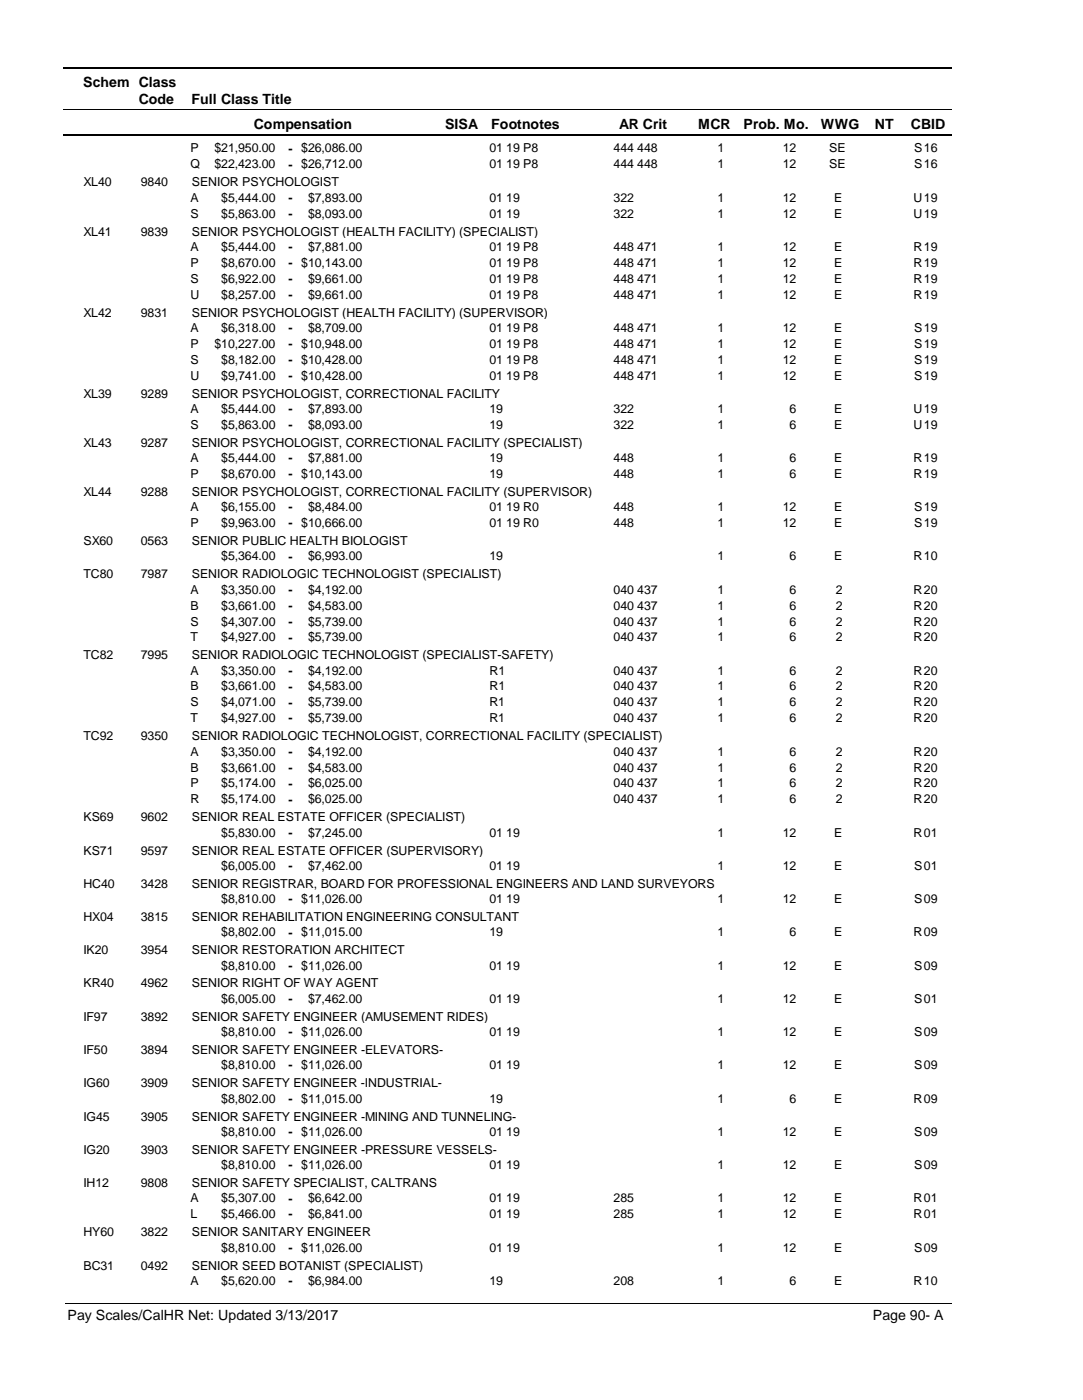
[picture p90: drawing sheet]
<svg xmlns="http://www.w3.org/2000/svg" width="216mm" height="279mm" viewBox="0 0 216 279" stroke-linecap="round" stroke-linejoin="round" font-family="sans-serif">
<defs><g id="words">
<g font-size="2.8">
<text x="16.6" y="17.3">Schem Class</text>
<text x="27.7" y="20.7">Code</text>
<text x="38.2" y="20.7">Full Class Title</text>
<text x="50.6" y="25.7">Compensation</text>
<text x="88.7" y="25.7">SISA</text>
<text x="98" y="25.7">Footnotes</text>
<text x="123.5" y="25.7">AR Crit</text>
<text x="139.2" y="25.7">MCR</text>
<text x="148.3" y="25.7">Prob. Mo.</text>
<text x="163.7" y="25.7">WWG</text>
<text x="174.5" y="25.7">NT</text>
<text x="181.6" y="25.7">CBID</text>
<text x="13.5" y="263.5">Pay Scales/CalHR Net: Updated 3/13/2017</text>
<text x="174.1" y="263.5">Page 90- A</text>
</g>
<g font-size="2.5">
<text x="38" y="30.4">P</text>
<text x="38" y="33.6">Q</text>
<text x="42.8" y="30.4">$21,950.00</text>
<text x="42.8" y="33.6">$22,423.00</text>
<text x="57.5" y="30.5">-</text>
<text x="57.5" y="33.6">-</text>
<text x="60.1" y="30.4">$26,086.00</text>
<text x="60.1" y="33.6">$26,712.00</text>
<text x="97.6" y="30.4">01 19 P8</text>
<text x="97.6" y="33.6">01 19 P8</text>
<text x="122.4" y="30.4">444 448</text>
<text x="122.4" y="33.6">444 448</text>
<text x="143.1" y="30.4">1</text>
<text x="143.1" y="33.6">1</text>
<text x="156.1" y="30.4">12</text>
<text x="156.1" y="33.6">12</text>
<text x="165.4" y="30.4">SE</text>
<text x="165.4" y="33.6">SE</text>
<text x="182.3" y="30.4">S</text>
<text x="182.3" y="33.6">S</text>
<text x="184.2" y="30.4">16</text>
<text x="184.2" y="33.6">16</text>
<text x="16.6" y="37.2">XL40</text>
<text x="28.1" y="37.2">9840</text>
<text x="38" y="40.3">A</text>
<text x="38.2" y="37.2">SENIOR PSYCHOLOGIST</text>
<text x="44.1" y="40.3">$5,444.00</text>
<text x="57.5" y="40.3">-</text>
<text x="61.4" y="40.3">$7,893.00</text>
<text x="97.6" y="40.3">01 19</text>
<text x="122.4" y="40.3">322</text>
<text x="143.1" y="40.3">1</text>
<text x="156.1" y="40.3">12</text>
<text x="166.3" y="40.3">E</text>
<text x="182.2" y="40.3">U</text>
<text x="184.2" y="40.3">19</text>
<text x="16.6" y="47">XL41</text>
<text x="28.1" y="47">9839</text>
<text x="38" y="43.4">S</text>
<text x="38.2" y="47">SENIOR PSYCHOLOGIST (HEALTH FACILITY) (SPECIALIST)</text>
<text x="44.1" y="43.4">$5,863.00</text>
<text x="57.5" y="43.5">-</text>
<text x="61.4" y="43.4">$8,093.00</text>
<text x="97.6" y="43.4">01 19</text>
<text x="122.4" y="43.4">322</text>
<text x="143.1" y="43.4">1</text>
<text x="156.1" y="43.4">12</text>
<text x="166.3" y="43.4">E</text>
<text x="182.2" y="43.4">U</text>
<text x="184.2" y="43.4">19</text>
<text x="38" y="50.1">A</text>
<text x="38" y="53.3">P</text>
<text x="44.1" y="50.1">$5,444.00</text>
<text x="44.1" y="53.3">$8,670.00</text>
<text x="57.5" y="50.1">-</text>
<text x="57.5" y="53.3">-</text>
<text x="60.1" y="53.3">$10,143.00</text>
<text x="61.4" y="50.1">$7,881.00</text>
<text x="97.6" y="50.1">01 19 P8</text>
<text x="97.6" y="53.3">01 19 P8</text>
<text x="122.4" y="50.1">448 471</text>
<text x="122.4" y="53.3">448 471</text>
<text x="143.1" y="50.1">1</text>
<text x="143.1" y="53.3">1</text>
<text x="156.1" y="50.1">12</text>
<text x="156.1" y="53.3">12</text>
<text x="166.3" y="50.1">E</text>
<text x="166.3" y="53.3">E</text>
<text x="182.2" y="50.1">R</text>
<text x="182.2" y="53.3">R</text>
<text x="184.2" y="50.1">19</text>
<text x="184.2" y="53.3">19</text>
<text x="38" y="56.4">S</text>
<text x="38" y="59.6">U</text>
<text x="44.1" y="56.4">$6,922.00</text>
<text x="44.1" y="59.6">$8,257.00</text>
<text x="57.5" y="56.5">-</text>
<text x="57.5" y="59.7">-</text>
<text x="61.4" y="56.4">$9,661.00</text>
<text x="61.4" y="59.6">$9,661.00</text>
<text x="97.6" y="56.4">01 19 P8</text>
<text x="97.6" y="59.6">01 19 P8</text>
<text x="122.4" y="56.4">448 471</text>
<text x="122.4" y="59.6">448 471</text>
<text x="143.1" y="56.4">1</text>
<text x="143.1" y="59.6">1</text>
<text x="156.1" y="56.4">12</text>
<text x="156.1" y="59.6">12</text>
<text x="166.3" y="56.4">E</text>
<text x="166.3" y="59.6">E</text>
<text x="182.2" y="56.4">R</text>
<text x="182.2" y="59.6">R</text>
<text x="184.2" y="56.4">19</text>
<text x="184.2" y="59.6">19</text>
<text x="16.6" y="63.2">XL42</text>
<text x="28.1" y="63.2">9831</text>
<text x="38.2" y="63.2">SENIOR PSYCHOLOGIST (HEALTH FACILITY) (SUPERVISOR)</text>
<text x="38" y="66.2">A</text>
<text x="38" y="69.4">P</text>
<text x="42.8" y="69.4">$10,227.00</text>
<text x="44.1" y="66.2">$6,318.00</text>
<text x="57.5" y="66.3">-</text>
<text x="57.5" y="69.4">-</text>
<text x="60.1" y="69.4">$10,948.00</text>
<text x="61.4" y="66.2">$8,709.00</text>
<text x="97.6" y="66.2">01 19 P8</text>
<text x="97.6" y="69.4">01 19 P8</text>
<text x="122.4" y="66.2">448 471</text>
<text x="122.4" y="69.4">448 471</text>
<text x="143.1" y="66.2">1</text>
<text x="143.1" y="69.4">1</text>
<text x="156.1" y="66.2">12</text>
<text x="156.1" y="69.4">12</text>
<text x="166.3" y="66.2">E</text>
<text x="166.3" y="69.4">E</text>
<text x="182.3" y="66.2">S</text>
<text x="182.3" y="69.4">S</text>
<text x="184.2" y="66.2">19</text>
<text x="184.2" y="69.4">19</text>
<text x="38" y="72.6">S</text>
<text x="38" y="75.8">U</text>
<text x="44.1" y="72.6">$8,182.00</text>
<text x="44.1" y="75.8">$9,741.00</text>
<text x="57.5" y="72.6">-</text>
<text x="57.5" y="75.8">-</text>
<text x="60.1" y="72.6">$10,428.00</text>
<text x="60.1" y="75.8">$10,428.00</text>
<text x="97.6" y="72.6">01 19 P8</text>
<text x="97.6" y="75.8">01 19 P8</text>
<text x="122.4" y="72.6">448 471</text>
<text x="122.4" y="75.8">448 471</text>
<text x="143.1" y="72.6">1</text>
<text x="143.1" y="75.8">1</text>
<text x="156.1" y="72.6">12</text>
<text x="156.1" y="75.8">12</text>
<text x="166.3" y="72.6">E</text>
<text x="166.3" y="75.8">E</text>
<text x="182.3" y="72.6">S</text>
<text x="182.3" y="75.8">S</text>
<text x="184.2" y="72.6">19</text>
<text x="184.2" y="75.8">19</text>
<text x="16.6" y="79.3">XL39</text>
<text x="28.1" y="79.3">9289</text>
<text x="38" y="82.4">A</text>
<text x="38.2" y="79.3">SENIOR PSYCHOLOGIST, CORRECTIONAL FACILITY</text>
<text x="44.1" y="82.4">$5,444.00</text>
<text x="57.5" y="82.4">-</text>
<text x="61.4" y="82.4">$7,893.00</text>
<text x="97.6" y="82.4">19</text>
<text x="122.4" y="82.4">322</text>
<text x="143.1" y="82.4">1</text>
<text x="157.5" y="82.4">6</text>
<text x="166.3" y="82.4">E</text>
<text x="182.2" y="82.4">U</text>
<text x="184.2" y="82.4">19</text>
<text x="16.6" y="89.2">XL43</text>
<text x="28.1" y="89.2">9287</text>
<text x="38" y="85.6">S</text>
<text x="38.2" y="89.2">SENIOR PSYCHOLOGIST, CORRECTIONAL FACILITY (SPECIALIST)</text>
<text x="44.1" y="85.6">$5,863.00</text>
<text x="57.5" y="85.6">-</text>
<text x="61.4" y="85.6">$8,093.00</text>
<text x="97.6" y="85.6">19</text>
<text x="122.4" y="85.6">322</text>
<text x="143.1" y="85.6">1</text>
<text x="157.5" y="85.6">6</text>
<text x="166.3" y="85.6">E</text>
<text x="182.2" y="85.6">U</text>
<text x="184.2" y="85.6">19</text>
<text x="38" y="92.2">A</text>
<text x="38" y="95.4">P</text>
<text x="44.1" y="92.2">$5,444.00</text>
<text x="44.1" y="95.4">$8,670.00</text>
<text x="57.5" y="92.3">-</text>
<text x="57.5" y="95.5">-</text>
<text x="60.1" y="95.4">$10,143.00</text>
<text x="61.4" y="92.2">$7,881.00</text>
<text x="97.6" y="92.2">19</text>
<text x="97.6" y="95.4">19</text>
<text x="122.4" y="92.2">448</text>
<text x="122.4" y="95.4">448</text>
<text x="143.1" y="92.2">1</text>
<text x="143.1" y="95.4">1</text>
<text x="157.5" y="92.2">6</text>
<text x="157.5" y="95.4">6</text>
<text x="166.3" y="92.2">E</text>
<text x="166.3" y="95.4">E</text>
<text x="182.2" y="92.2">R</text>
<text x="182.2" y="95.4">R</text>
<text x="184.2" y="92.2">19</text>
<text x="184.2" y="95.4">19</text>
<text x="16.6" y="99">XL44</text>
<text x="28.1" y="99">9288</text>
<text x="38.2" y="99">SENIOR PSYCHOLOGIST, CORRECTIONAL FACILITY (SUPERVISOR)</text>
<text x="38" y="102">A</text>
<text x="38" y="105.2">P</text>
<text x="44.1" y="102">$6,155.00</text>
<text x="44.1" y="105.2">$9,963.00</text>
<text x="57.5" y="102.1">-</text>
<text x="57.5" y="105.2">-</text>
<text x="60.1" y="105.2">$10,666.00</text>
<text x="61.4" y="102">$8,484.00</text>
<text x="97.6" y="102">01 19 R0</text>
<text x="97.6" y="105.2">01 19 R0</text>
<text x="122.4" y="102">448</text>
<text x="122.4" y="105.2">448</text>
<text x="143.1" y="102">1</text>
<text x="143.1" y="105.2">1</text>
<text x="156.1" y="102">12</text>
<text x="156.1" y="105.2">12</text>
<text x="166.3" y="102">E</text>
<text x="166.3" y="105.2">E</text>
<text x="182.3" y="102">S</text>
<text x="182.3" y="105.2">S</text>
<text x="184.2" y="102">19</text>
<text x="184.2" y="105.2">19</text>
<text x="16.6" y="108.8">SX60</text>
<text x="28.1" y="108.8">0563</text>
<text x="38.2" y="108.8">SENIOR PUBLIC HEALTH BIOLOGIST</text>
<text x="44.1" y="111.8">$5,364.00</text>
<text x="57.5" y="111.9">-</text>
<text x="61.4" y="111.8">$6,993.00</text>
<text x="97.6" y="111.8">19</text>
<text x="143.1" y="111.8">1</text>
<text x="157.5" y="111.8">6</text>
<text x="166.3" y="111.8">E</text>
<text x="182.2" y="111.8">R</text>
<text x="184.2" y="111.8">10</text>
<text x="16.6" y="115.4">TC80</text>
<text x="28.1" y="115.4">7987</text>
<text x="38" y="118.5">A</text>
<text x="38.2" y="115.4">SENIOR RADIOLOGIC TECHNOLOGIST (SPECIALIST)</text>
<text x="44.1" y="118.5">$3,350.00</text>
<text x="57.5" y="118.5">-</text>
<text x="61.4" y="118.5">$4,192.00</text>
<text x="122.4" y="118.5">040 437</text>
<text x="143.1" y="118.5">1</text>
<text x="157.5" y="118.5">6</text>
<text x="166.6" y="118.5">2</text>
<text x="182.2" y="118.5">R</text>
<text x="184.2" y="118.5">20</text>
<text x="38" y="121.7">B</text>
<text x="38" y="124.9">S</text>
<text x="44.1" y="121.7">$3,661.00</text>
<text x="44.1" y="124.9">$4,307.00</text>
<text x="57.5" y="121.7">-</text>
<text x="57.5" y="124.9">-</text>
<text x="61.4" y="121.7">$4,583.00</text>
<text x="61.4" y="124.9">$5,739.00</text>
<text x="122.4" y="121.7">040 437</text>
<text x="122.4" y="124.9">040 437</text>
<text x="143.1" y="121.7">1</text>
<text x="143.1" y="124.9">1</text>
<text x="157.5" y="121.7">6</text>
<text x="157.5" y="124.9">6</text>
<text x="166.6" y="121.7">2</text>
<text x="166.6" y="124.9">2</text>
<text x="182.2" y="121.7">R</text>
<text x="182.2" y="124.9">R</text>
<text x="184.2" y="121.7">20</text>
<text x="184.2" y="124.9">20</text>
<text x="16.6" y="131.6">TC82</text>
<text x="28.1" y="131.6">7995</text>
<text x="38" y="128">T</text>
<text x="38.2" y="131.6">SENIOR RADIOLOGIC TECHNOLOGIST (SPECIALIST-SAFETY)</text>
<text x="44.1" y="128">$4,927.00</text>
<text x="57.5" y="128.1">-</text>
<text x="61.4" y="128">$5,739.00</text>
<text x="122.4" y="128">040 437</text>
<text x="143.1" y="128">1</text>
<text x="157.5" y="128">6</text>
<text x="166.6" y="128">2</text>
<text x="182.2" y="128">R</text>
<text x="184.2" y="128">20</text>
<text x="38" y="134.6">A</text>
<text x="38" y="137.8">B</text>
<text x="44.1" y="134.6">$3,350.00</text>
<text x="44.1" y="137.8">$3,661.00</text>
<text x="57.5" y="134.7">-</text>
<text x="57.5" y="137.8">-</text>
<text x="61.4" y="134.6">$4,192.00</text>
<text x="61.4" y="137.8">$4,583.00</text>
<text x="97.6" y="134.6">R1</text>
<text x="97.6" y="137.8">R1</text>
<text x="122.4" y="134.6">040 437</text>
<text x="122.4" y="137.8">040 437</text>
<text x="143.1" y="134.6">1</text>
<text x="143.1" y="137.8">1</text>
<text x="157.5" y="134.6">6</text>
<text x="157.5" y="137.8">6</text>
<text x="166.6" y="134.6">2</text>
<text x="166.6" y="137.8">2</text>
<text x="182.2" y="134.6">R</text>
<text x="182.2" y="137.8">R</text>
<text x="184.2" y="134.6">20</text>
<text x="184.2" y="137.8">20</text>
<text x="38" y="141">S</text>
<text x="44.1" y="141">$4,071.00</text>
<text x="57.5" y="141">-</text>
<text x="61.4" y="141">$5,739.00</text>
<text x="97.6" y="141">R1</text>
<text x="122.4" y="141">040 437</text>
<text x="143.1" y="141">1</text>
<text x="157.5" y="141">6</text>
<text x="166.6" y="141">2</text>
<text x="182.2" y="141">R</text>
<text x="184.2" y="141">20</text>
<text x="16.6" y="147.7">TC92</text>
<text x="28.1" y="147.7">9350</text>
<text x="38" y="144.2">T</text>
<text x="38.2" y="147.7">SENIOR RADIOLOGIC TECHNOLOGIST, CORRECTIONAL FACILITY (SPECIALIST)</text>
<text x="44.1" y="144.2">$4,927.00</text>
<text x="57.5" y="144.2">-</text>
<text x="61.4" y="144.2">$5,739.00</text>
<text x="97.6" y="144.2">R1</text>
<text x="122.4" y="144.2">040 437</text>
<text x="143.1" y="144.2">1</text>
<text x="157.5" y="144.2">6</text>
<text x="166.6" y="144.2">2</text>
<text x="182.2" y="144.2">R</text>
<text x="184.2" y="144.2">20</text>
<text x="38" y="150.8">A</text>
<text x="38" y="154">B</text>
<text x="44.1" y="150.8">$3,350.00</text>
<text x="44.1" y="154">$3,661.00</text>
<text x="57.5" y="150.9">-</text>
<text x="57.5" y="154">-</text>
<text x="61.4" y="150.8">$4,192.00</text>
<text x="61.4" y="154">$4,583.00</text>
<text x="122.4" y="150.8">040 437</text>
<text x="122.4" y="154">040 437</text>
<text x="143.1" y="150.8">1</text>
<text x="143.1" y="154">1</text>
<text x="157.5" y="150.8">6</text>
<text x="157.5" y="154">6</text>
<text x="166.6" y="150.8">2</text>
<text x="166.6" y="154">2</text>
<text x="182.2" y="150.8">R</text>
<text x="182.2" y="154">R</text>
<text x="184.2" y="150.8">20</text>
<text x="184.2" y="154">20</text>
<text x="38" y="157.2">P</text>
<text x="38" y="160.3">R</text>
<text x="44.1" y="157.2">$5,174.00</text>
<text x="44.1" y="160.3">$5,174.00</text>
<text x="57.5" y="157.2">-</text>
<text x="57.5" y="160.4">-</text>
<text x="61.4" y="157.2">$6,025.00</text>
<text x="61.4" y="160.3">$6,025.00</text>
<text x="122.4" y="157.2">040 437</text>
<text x="122.4" y="160.3">040 437</text>
<text x="143.1" y="157.2">1</text>
<text x="143.1" y="160.3">1</text>
<text x="157.5" y="157.2">6</text>
<text x="157.5" y="160.3">6</text>
<text x="166.6" y="157.2">2</text>
<text x="166.6" y="160.3">2</text>
<text x="182.2" y="157.2">R</text>
<text x="182.2" y="160.3">R</text>
<text x="184.2" y="157.2">20</text>
<text x="184.2" y="160.3">20</text>
<text x="16.6" y="163.9">KS69</text>
<text x="28.1" y="163.9">9602</text>
<text x="38.2" y="163.9">SENIOR REAL ESTATE OFFICER (SPECIALIST)</text>
<text x="44.1" y="167">$5,830.00</text>
<text x="57.5" y="167">-</text>
<text x="61.4" y="167">$7,245.00</text>
<text x="97.6" y="167">01 19</text>
<text x="143.1" y="167">1</text>
<text x="156.1" y="167">12</text>
<text x="166.3" y="167">E</text>
<text x="182.2" y="167">R</text>
<text x="184.2" y="167">01</text>
<text x="16.6" y="170.6">KS71</text>
<text x="28.1" y="170.6">9597</text>
<text x="38.2" y="170.6">SENIOR REAL ESTATE OFFICER (SUPERVISORY)</text>
<text x="44.1" y="173.6">$6,005.00</text>
<text x="57.5" y="173.6">-</text>
<text x="61.4" y="173.6">$7,462.00</text>
<text x="97.6" y="173.6">01 19</text>
<text x="143.1" y="173.6">1</text>
<text x="156.1" y="173.6">12</text>
<text x="166.3" y="173.6">E</text>
<text x="182.3" y="173.6">S</text>
<text x="184.2" y="173.6">01</text>
<text x="16.6" y="177.2">HC40</text>
<text x="28.1" y="177.2">3428</text>
<text x="38.2" y="177.2">SENIOR REGISTRAR, BOARD FOR PROFESSIONAL ENGINEERS AND LAND SURVEYORS</text>
<text x="16.6" y="183.8">HX04</text>
<text x="28.1" y="183.8">3815</text>
<text x="38.2" y="183.8">SENIOR REHABILITATION ENGINEERING CONSULTANT</text>
<text x="44.1" y="180.3">$8,810.00</text>
<text x="57.5" y="180.3">-</text>
<text x="60.1" y="180.3">$11,026.00</text>
<text x="97.6" y="180.3">01 19</text>
<text x="143.1" y="180.3">1</text>
<text x="156.1" y="180.3">12</text>
<text x="166.3" y="180.3">E</text>
<text x="182.3" y="180.3">S</text>
<text x="184.2" y="180.3">09</text>
<text x="16.6" y="190.5">IK20</text>
<text x="28.1" y="190.5">3954</text>
<text x="38.2" y="190.5">SENIOR RESTORATION ARCHITECT</text>
<text x="44.1" y="186.9">$8,802.00</text>
<text x="57.5" y="186.9">-</text>
<text x="60.1" y="186.9">$11,015.00</text>
<text x="97.6" y="186.9">19</text>
<text x="143.1" y="186.9">1</text>
<text x="157.5" y="186.9">6</text>
<text x="166.3" y="186.9">E</text>
<text x="182.2" y="186.9">R</text>
<text x="184.2" y="186.9">09</text>
<text x="16.6" y="197.1">KR40</text>
<text x="28.1" y="197.1">4962</text>
<text x="38.2" y="197.1">SENIOR RIGHT OF WAY AGENT</text>
<text x="44.1" y="193.5">$8,810.00</text>
<text x="57.5" y="193.5">-</text>
<text x="60.1" y="193.5">$11,026.00</text>
<text x="97.6" y="193.5">01 19</text>
<text x="143.1" y="193.5">1</text>
<text x="156.1" y="193.5">12</text>
<text x="166.3" y="193.5">E</text>
<text x="182.3" y="193.5">S</text>
<text x="184.2" y="193.5">09</text>
<text x="16.6" y="203.7">IF97</text>
<text x="28.1" y="203.7">3892</text>
<text x="38.2" y="203.7">SENIOR SAFETY ENGINEER (AMUSEMENT RIDES)</text>
<text x="44.1" y="200.2">$6,005.00</text>
<text x="57.5" y="200.2">-</text>
<text x="61.4" y="200.2">$7,462.00</text>
<text x="97.6" y="200.2">01 19</text>
<text x="143.1" y="200.2">1</text>
<text x="156.1" y="200.2">12</text>
<text x="166.3" y="200.2">E</text>
<text x="182.3" y="200.2">S</text>
<text x="184.2" y="200.2">01</text>
<text x="44.1" y="206.8">$8,810.00</text>
<text x="57.5" y="206.8">-</text>
<text x="60.1" y="206.8">$11,026.00</text>
<text x="97.6" y="206.8">01 19</text>
<text x="143.1" y="206.8">1</text>
<text x="156.1" y="206.8">12</text>
<text x="166.3" y="206.8">E</text>
<text x="182.3" y="206.8">S</text>
<text x="184.2" y="206.8">09</text>
<text x="16.6" y="210.4">IF50</text>
<text x="28.1" y="210.4">3894</text>
<text x="38.2" y="210.4">SENIOR SAFETY ENGINEER -ELEVATORS-</text>
<text x="44.1" y="213.4">$8,810.00</text>
<text x="57.5" y="213.5">-</text>
<text x="60.1" y="213.4">$11,026.00</text>
<text x="97.6" y="213.4">01 19</text>
<text x="143.1" y="213.4">1</text>
<text x="156.1" y="213.4">12</text>
<text x="166.3" y="213.4">E</text>
<text x="182.3" y="213.4">S</text>
<text x="184.2" y="213.4">09</text>
<text x="16.6" y="217">IG60</text>
<text x="28.1" y="217">3909</text>
<text x="38.2" y="217">SENIOR SAFETY ENGINEER -INDUSTRIAL-</text>
<text x="44.1" y="220.1">$8,802.00</text>
<text x="57.5" y="220.1">-</text>
<text x="60.1" y="220.1">$11,015.00</text>
<text x="97.6" y="220.1">19</text>
<text x="143.1" y="220.1">1</text>
<text x="157.5" y="220.1">6</text>
<text x="166.3" y="220.1">E</text>
<text x="182.2" y="220.1">R</text>
<text x="184.2" y="220.1">09</text>
<text x="16.6" y="223.7">IG45</text>
<text x="28.1" y="223.7">3905</text>
<text x="38.2" y="223.7">SENIOR SAFETY ENGINEER -MINING AND TUNNELING-</text>
<text x="44.1" y="226.7">$8,810.00</text>
<text x="57.5" y="226.8">-</text>
<text x="60.1" y="226.7">$11,026.00</text>
<text x="97.6" y="226.7">01 19</text>
<text x="143.1" y="226.7">1</text>
<text x="156.1" y="226.7">12</text>
<text x="166.3" y="226.7">E</text>
<text x="182.3" y="226.7">S</text>
<text x="184.2" y="226.7">09</text>
<text x="16.6" y="230.3">IG20</text>
<text x="28.1" y="230.3">3903</text>
<text x="38.2" y="230.3">SENIOR SAFETY ENGINEER -PRESSURE VESSELS-</text>
<text x="44.1" y="233.3">$8,810.00</text>
<text x="57.5" y="233.4">-</text>
<text x="60.1" y="233.3">$11,026.00</text>
<text x="97.6" y="233.3">01 19</text>
<text x="143.1" y="233.3">1</text>
<text x="156.1" y="233.3">12</text>
<text x="166.3" y="233.3">E</text>
<text x="182.3" y="233.3">S</text>
<text x="184.2" y="233.3">09</text>
<text x="16.6" y="236.9">IH12</text>
<text x="28.1" y="236.9">9808</text>
<text x="38" y="240">A</text>
<text x="38.2" y="236.9">SENIOR SAFETY SPECIALIST, CALTRANS</text>
<text x="44.1" y="240">$5,307.00</text>
<text x="61.4" y="240">$6,642.00</text>
<text x="97.6" y="240">01 19</text>
<text x="122.4" y="240">285</text>
<text x="143.1" y="240">1</text>
<text x="156.1" y="240">12</text>
<text x="166.3" y="240">E</text>
<text x="182.2" y="240">R</text>
<text x="184.2" y="240">01</text>
<text x="38" y="243.2">L</text>
<text x="44.1" y="243.2">$5,466.00</text>
<text x="57.5" y="240">-</text>
<text x="57.5" y="243.2">-</text>
<text x="61.4" y="243.2">$6,841.00</text>
<text x="97.6" y="243.2">01 19</text>
<text x="122.4" y="243.2">285</text>
<text x="143.1" y="243.2">1</text>
<text x="156.1" y="243.2">12</text>
<text x="166.3" y="243.2">E</text>
<text x="182.2" y="243.2">R</text>
<text x="184.2" y="243.2">01</text>
<text x="16.6" y="246.7">HY60</text>
<text x="28.1" y="246.7">3822</text>
<text x="38.2" y="246.7">SENIOR SANITARY ENGINEER</text>
<text x="44.1" y="249.8">$8,810.00</text>
<text x="57.5" y="249.8">-</text>
<text x="60.1" y="249.8">$11,026.00</text>
<text x="97.6" y="249.8">01 19</text>
<text x="143.1" y="249.8">1</text>
<text x="156.1" y="249.8">12</text>
<text x="166.3" y="249.8">E</text>
<text x="182.3" y="249.8">S</text>
<text x="184.2" y="249.8">09</text>
<text x="16.6" y="253.4">BC31</text>
<text x="28.1" y="253.4">0492</text>
<text x="38" y="256.4">A</text>
<text x="38.2" y="253.4">SENIOR SEED BOTANIST (SPECIALIST)</text>
<text x="44.1" y="256.4">$5,620.00</text>
<text x="57.5" y="256.4">-</text>
<text x="61.4" y="256.4">$6,984.00</text>
<text x="97.6" y="256.4">19</text>
<text x="122.4" y="256.4">208</text>
<text x="143.1" y="256.4">1</text>
<text x="157.5" y="256.4">6</text>
<text x="166.3" y="256.4">E</text>
<text x="182.2" y="256.4">R</text>
<text x="184.2" y="256.4">10</text>
</g>
</g></defs>
<path d="M12.7 13.5h177.1" fill="none" stroke="#000" stroke-width=".36"/>
<path d="M12.7 21.9h177.1" fill="none" stroke="#000" stroke-width=".2"/>
<path d="M12.7 27h177.1" fill="none" stroke="#000" stroke-width=".35"/>
<g fill="#fff">
<path d="M40.4 27.8h16.2v3h-16.2z" fill-rule="evenodd"/>
<path d="M183.9 27.8h4.1v3h-4.1z" fill-rule="evenodd"/>
<path d="M40.4 31h16.2v3h-16.2z" fill-rule="evenodd"/>
<path d="M183.9 31h4.1v3h-4.1z" fill-rule="evenodd"/>
<path d="M40.4 37.7h16.2v2.9h-16.2z" fill-rule="evenodd"/>
<path d="M183.9 37.7h4.1v2.9h-4.1z" fill-rule="evenodd"/>
<path d="M40.4 40.8h16.2v3h-16.2z" fill-rule="evenodd"/>
<path d="M183.9 40.8h4.1v3h-4.1z" fill-rule="evenodd"/>
<path d="M40.4 47.5h16.2v3h-16.2z" fill-rule="evenodd"/>
<path d="M183.9 47.5h4.1v3h-4.1z" fill-rule="evenodd"/>
<path d="M40.4 50.6h16.2v3h-16.2z" fill-rule="evenodd"/>
<path d="M183.9 50.6h4.1v3h-4.1z" fill-rule="evenodd"/>
<path d="M40.4 53.8h16.2v3h-16.2z" fill-rule="evenodd"/>
<path d="M183.9 53.8h4.1v3h-4.1z" fill-rule="evenodd"/>
<path d="M40.4 57h16.2v3h-16.2z" fill-rule="evenodd"/>
<path d="M183.9 57h4.1v3h-4.1z" fill-rule="evenodd"/>
<path d="M40.4 63.6h16.2v3h-16.2z" fill-rule="evenodd"/>
<path d="M183.9 63.6h4.1v3h-4.1z" fill-rule="evenodd"/>
<path d="M40.4 66.8h16.2v3h-16.2z" fill-rule="evenodd"/>
<path d="M183.9 66.8h4.1v3h-4.1z" fill-rule="evenodd"/>
<path d="M40.4 70h16.2v2.9h-16.2z" fill-rule="evenodd"/>
<path d="M183.9 70h4.1v2.9h-4.1z" fill-rule="evenodd"/>
<path d="M40.4 73.1h16.2v3h-16.2z" fill-rule="evenodd"/>
<path d="M183.9 73.1h4.1v3h-4.1z" fill-rule="evenodd"/>
<path d="M40.4 79.8h16.2v3h-16.2z" fill-rule="evenodd"/>
<path d="M183.9 79.8h4.1v3h-4.1z" fill-rule="evenodd"/>
<path d="M40.4 83h16.2v3h-16.2z" fill-rule="evenodd"/>
<path d="M183.9 83h4.1v3h-4.1z" fill-rule="evenodd"/>
<path d="M40.4 89.6h16.2v3h-16.2z" fill-rule="evenodd"/>
<path d="M183.9 89.6h4.1v3h-4.1z" fill-rule="evenodd"/>
<path d="M40.4 92.8h16.2v3h-16.2z" fill-rule="evenodd"/>
<path d="M183.9 92.8h4.1v3h-4.1z" fill-rule="evenodd"/>
<path d="M40.4 99.4h16.2v3h-16.2z" fill-rule="evenodd"/>
<path d="M183.9 99.4h4.1v3h-4.1z" fill-rule="evenodd"/>
<path d="M40.4 102.6h16.2v3h-16.2z" fill-rule="evenodd"/>
<path d="M183.9 102.6h4.1v3h-4.1z" fill-rule="evenodd"/>
<path d="M40.4 109.2h16.2v3h-16.2z" fill-rule="evenodd"/>
<path d="M183.9 109.2h4.1v3h-4.1z" fill-rule="evenodd"/>
<path d="M40.4 115.9h16.2v3h-16.2z" fill-rule="evenodd"/>
<path d="M183.9 115.9h4.1v3h-4.1z" fill-rule="evenodd"/>
<path d="M40.4 119.1h16.2v2.9h-16.2z" fill-rule="evenodd"/>
<path d="M183.9 119.1h4.1v2.9h-4.1z" fill-rule="evenodd"/>
<path d="M40.4 122.2h16.2v3h-16.2z" fill-rule="evenodd"/>
<path d="M183.9 122.2h4.1v3h-4.1z" fill-rule="evenodd"/>
<path d="M40.4 125.4h16.2v3h-16.2z" fill-rule="evenodd"/>
<path d="M183.9 125.4h4.1v3h-4.1z" fill-rule="evenodd"/>
<path d="M40.4 132h16.2v3h-16.2z" fill-rule="evenodd"/>
<path d="M183.9 132h4.1v3h-4.1z" fill-rule="evenodd"/>
<path d="M40.4 135.2h16.2v3h-16.2z" fill-rule="evenodd"/>
<path d="M183.9 135.2h4.1v3h-4.1z" fill-rule="evenodd"/>
<path d="M40.4 138.4h16.2v3h-16.2z" fill-rule="evenodd"/>
<path d="M183.9 138.4h4.1v3h-4.1z" fill-rule="evenodd"/>
<path d="M40.4 141.6h16.2v2.9h-16.2z" fill-rule="evenodd"/>
<path d="M183.9 141.6h4.1v2.9h-4.1z" fill-rule="evenodd"/>
<path d="M40.4 148.2h16.2v3h-16.2z" fill-rule="evenodd"/>
<path d="M183.9 148.2h4.1v3h-4.1z" fill-rule="evenodd"/>
<path d="M40.4 151.4h16.2v3h-16.2z" fill-rule="evenodd"/>
<path d="M183.9 151.4h4.1v3h-4.1z" fill-rule="evenodd"/>
<path d="M40.4 154.6h16.2v2.9h-16.2z" fill-rule="evenodd"/>
<path d="M183.9 154.6h4.1v2.9h-4.1z" fill-rule="evenodd"/>
<path d="M40.4 157.7h16.2v3h-16.2z" fill-rule="evenodd"/>
<path d="M183.9 157.7h4.1v3h-4.1z" fill-rule="evenodd"/>
<path d="M40.4 164.4h16.2v3h-16.2z" fill-rule="evenodd"/>
<path d="M183.9 164.4h4.1v3h-4.1z" fill-rule="evenodd"/>
<path d="M40.4 171h16.2v3h-16.2z" fill-rule="evenodd"/>
<path d="M183.9 171h4.1v3h-4.1z" fill-rule="evenodd"/>
<path d="M40.4 177.6h16.2v3h-16.2z" fill-rule="evenodd"/>
<path d="M183.9 177.6h4.1v3h-4.1z" fill-rule="evenodd"/>
<path d="M40.4 184.3h16.2v3h-16.2z" fill-rule="evenodd"/>
<path d="M183.9 184.3h4.1v3h-4.1z" fill-rule="evenodd"/>
<path d="M40.4 190.9h16.2v3h-16.2z" fill-rule="evenodd"/>
<path d="M183.9 190.9h4.1v3h-4.1z" fill-rule="evenodd"/>
<path d="M40.4 197.5h16.2v3h-16.2z" fill-rule="evenodd"/>
<path d="M183.9 197.5h4.1v3h-4.1z" fill-rule="evenodd"/>
<path d="M40.4 204.2h16.2v3h-16.2z" fill-rule="evenodd"/>
<path d="M183.9 204.2h4.1v3h-4.1z" fill-rule="evenodd"/>
<path d="M40.4 210.8h16.2v3h-16.2z" fill-rule="evenodd"/>
<path d="M183.9 210.8h4.1v3h-4.1z" fill-rule="evenodd"/>
<path d="M40.4 217.5h16.2v2.9h-16.2z" fill-rule="evenodd"/>
<path d="M183.9 217.5h4.1v2.9h-4.1z" fill-rule="evenodd"/>
<path d="M40.4 224.1h16.2v3h-16.2z" fill-rule="evenodd"/>
<path d="M183.9 224.1h4.1v3h-4.1z" fill-rule="evenodd"/>
<path d="M40.4 230.7h16.2v3h-16.2z" fill-rule="evenodd"/>
<path d="M183.9 230.7h4.1v3h-4.1z" fill-rule="evenodd"/>
<path d="M40.4 237.4h16.2v3h-16.2z" fill-rule="evenodd"/>
<path d="M183.9 237.4h4.1v3h-4.1z" fill-rule="evenodd"/>
<path d="M40.4 240.5h16.2v3h-16.2z" fill-rule="evenodd"/>
<path d="M183.9 240.5h4.1v3h-4.1z" fill-rule="evenodd"/>
<path d="M40.4 247.2h16.2v3h-16.2z" fill-rule="evenodd"/>
<path d="M183.9 247.2h4.1v3h-4.1z" fill-rule="evenodd"/>
<path d="M40.4 253.8h16.2v3h-16.2z" fill-rule="evenodd"/>
<path d="M183.9 253.8h4.1v3h-4.1z" fill-rule="evenodd"/>
</g>
<path d="M13.1 260.1h176.7" fill="none" stroke="#000" stroke-width=".2"/>
<use href="#words"/>
</svg>
